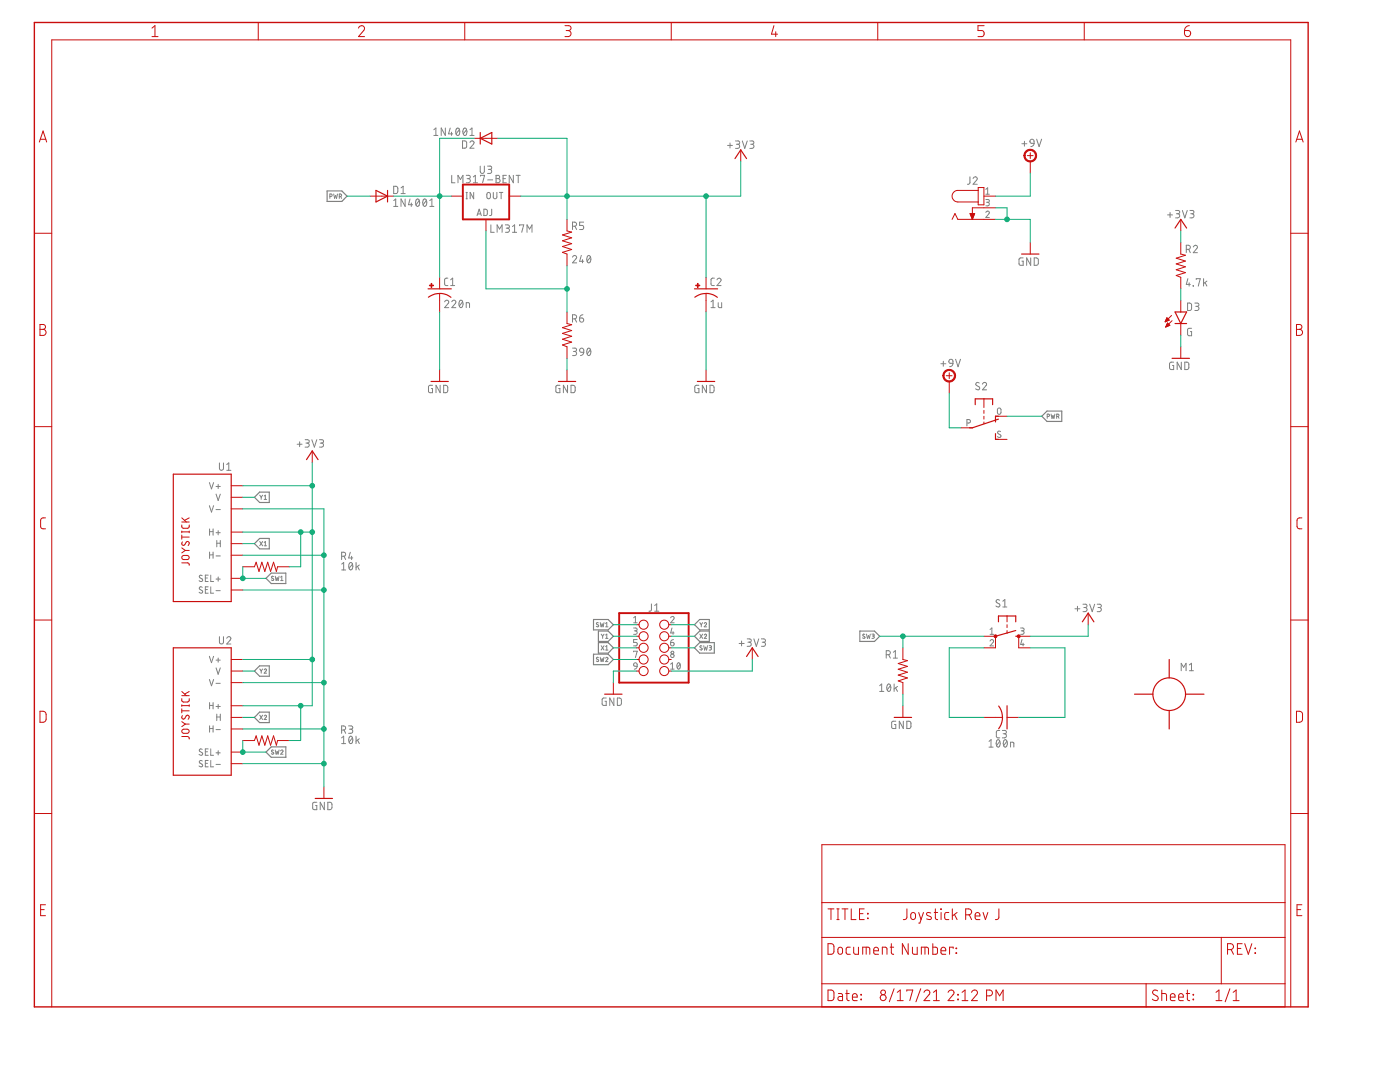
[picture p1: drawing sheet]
<svg xmlns="http://www.w3.org/2000/svg" width="279mm" height="216mm" viewBox="0 0 279 216" stroke-linecap="round" stroke-linejoin="round" font-family="sans-serif">
<g fill="none" stroke="#808080" stroke-width=".2">
<path d="M65.8 39.2h.4l.1-.4-.5-.1v.9M66.6 38.7l.2 .9 .2-.6 .2 .6 .2-.9M67.7 39.2l.5-.1-.1-.3-.4-.1v.9M68 39.2l.2 .4M78.6 37.2h.5l.3 .2v.8l-.3 .4h-.5zM80 38.6h.9M80 37.5l.5-.3v1.4M80.9 39.7v1.5l-.9-1.5v1.5M81.8 39.7l-.3 1.2h.8M83.1 39.8l.2-.1a.86 .86 0 0 1 0 1.5 .97 .97 0 0 1-.2-1.4zM84.5 39.8l.3-.1a.88 .88 0 0 1 0 1.5 .95 .95 0 0 1-.3-1.4zM86.6 25.9l.4-.4v1.5"/>
<path d="M86.6 27h.8M88.9 25.5v1.5l-.8-1.5v1.5M89.9 25.5l-.4 1.2h.8M90.1 26.4v.6M90.1 35v1.5h.7M91.1 25.7l.3-.2a.88 .88 0 0 1 0 1.5 .93 .93 0 0 1-.3-1.3zM91.4 36.5v-1.5l.5 .8 .5-.8v1.5M91.7 25.9l-.7 .8M92.3 28.1h.6l.2 .3v.9l-.2 .2-.6 .1zM92.6 25.7l.2-.2a.86 .86 0 0 1 0 1.5 .91 .91 0 0 1-.2-1.3zM93 39.7h.3M93 38.4h.3"/>
<path d="M93 35h.7l.2 .2-.2 .4h-.5M93.1 25.9l-.6 .8M93.2 38.4v1.3M93.5 35.6a.41 .41 0 0 1 .4 .5 .41 .41 0 0 1-.4 .4h-.5M93.8 28.4a.41 .41 0 0 1 .6-.3 .41 .41 0 0 1 .1 .7l-.7 .8h.8M93.8 27h.8M93.8 25.9l.4-.4v1.5M94.5 36.5h.8M94.5 35.3l.4-.3v1.5M94.5 38.4v1.3l-.7-1.3v1.3M95.8 33.1v1.1a.41 .41 0 0 0 .5 .4 .41 .41 0 0 0 .4-.4v-1.1M95.9 35.2v-.2h.8l-.4 1.5"/>
<path d="M97.3 38.5l.2-.1 .3 .1 .1 .8a.36 .36 0 0 1-.4 .4 .36 .36 0 0 1-.3-.4zM97.3 33.1l.7 .1 .1 .2-.1 .4h-.5M97.3 35.9h1M97.7 33.8a.4 .4 0 0 1 .4 .4 .4 .4 0 0 1-.4 .4h-.4M98.4 38.4v.9a.36 .36 0 0 0 .4 .4 .36 .36 0 0 0 .4-.4v-.9M99 35l.7 .1v.3l-.3 .2a.41 .41 0 0 1 .4 .5 .41 .41 0 0 1-.4 .4h-.4zM99 35.6h.4M99.7 38.4h.7M100 38.4v1.3M100.4 35.6h.5M101 35h-.6v1.5h.6M102.4 35v1.5l-.8-1.5v1.5"/>
<path d="M103 35h.8M103.4 35v1.5M145.2 29h1M145.7 28.5v1M146.8 28.1l.6 .1 .2 .2-.2 .3-.4 .1M147.2 28.8a.41 .41 0 0 1 .4 .4 .41 .41 0 0 1-.4 .4h-.4M148.1 28.1l.5 1.5 .5-1.5M149.6 28.1l.7 .1 .2 .2-.2 .3-.5 .1M150.1 28.8a.41 .41 0 0 1 .4 .4 .41 .41 0 0 1-.4 .4h-.5M193.6 35.3l-.1 1.3-.4 .2M194.2 35.6a.41 .41 0 0 1 .6-.3 .41 .41 0 0 1 .1 .6l-.7 .9h.8M196.7 39.8h.6l.1 .2-.1 .3-.4 .1"/>
<path d="M196.7 37.8l.4-.3v1.3M196.7 38.8h.7M203.9 28.7h1M204.4 28.2v1M205.7 27.9l.3-.1 .2 .1 .2 .7-.8-.1zM206.4 28.6l-.2 .4-.5 .3M206.9 27.8l.5 1.5 .5-1.5M78.6 40l.4-.3v1.5M78.6 41.2h.8M82.1 40.5v.7M83.7 40l-.7 .9M85.1 40l-.7 .9"/>
<path d="M85.8 41.2h.8M85.8 40l.4-.3v1.5M89.4 55.5h-.5l-.2 .3 .1 1 .1 .2h.5M89.9 57h.8M89.9 55.8l.4-.3v1.5M91.8 60l.2-.1a.86 .86 0 0 1 0 1.5 .93 .93 0 0 1-.2-1.4zM95.2 43l.4-1.3 .5 1.3M95.3 42.7h.6M96.6 41.7l.4 .1 .2 .2v.8l-.2 .2h-.4zM98 44.9v1.5h.6M98.1 41.7v1.1l-.4 .2M99.2 46.4v-1.5l.5 .8 .5-.8v1.5"/>
<path d="M100.9 44.9h.6l.2 .2-.2 .4h-.5M101.3 45.5a.41 .41 0 0 1 .4 .4 .41 .41 0 0 1-.4 .5h-.4M102.3 46.4h.8M102.3 45.2l.4-.3v1.5M103.7 45v-.1h.8l-.4 1.5M105.2 46.4v-1.5l.5 .8 .5-.8v1.5M114.3 51.3a.4 .4 0 0 1 .5-.3 .4 .4 0 0 1 .2 .6l-.7 .9h.8M114.3 45.1h.4a.41 .41 0 0 0 .4-.4 .41 .41 0 0 0-.4-.4h-.4v1.5M114.7 45.1l.4 .7M116 51l-.3 1.1h.8M116.2 51.8v.7M116.5 44.3h-.8v.7h.5a.42 .42 0 0 1 .3 .4 .42 .42 0 0 1-.3 .4h-.5"/>
<path d="M117.3 51.1l.2-.1a.88 .88 0 0 1 0 1.5 .93 .93 0 0 1-.2-1.4zM117.8 51.3l-.6 .8M142.6 55.5h-.5l-.2 .3v1l.2 .2h.5M143.1 55.8a.4 .4 0 0 1 .5-.3 .4 .4 0 0 1 .2 .7l-.7 .8h.8M196.7 42.4a.34 .34 0 0 1 .5-.3 .34 .34 0 0 1 .1 .6l-.6 .7h.7M197.1 40.4a.36 .36 0 0 1 .3 .3 .36 .36 0 0 1-.3 .4h-.4M204.2 51.5h-.5l-.3 .2 .1 1.2h.7v-.8h-.3M205.7 51.5v1.4l-.8-1.4v1.4M206.4 51.5h.6l.2 .2v1l-.2 .2h-.6zM233 42.9h1M233.5 42.4v1M234.6 42h.6l.2 .2-.2 .4-.4 .1"/>
<path d="M235 42.7a.41 .41 0 0 1 .4 .4 .41 .41 0 0 1-.4 .4h-.4M236 42l.5 1.5 .4-1.5M236.7 49.8h.5a.41 .41 0 0 0 .4-.4 .41 .41 0 0 0-.4-.5h-.5v1.5M237.1 55.6l-.4 1.1h.9M237.2 49.8l.4 .6M237.3 56.4v.7M237.5 42h.6l.2 .2-.2 .4-.5 .1M237.9 42.7a.41 .41 0 0 1 .4 .4 .41 .41 0 0 1-.4 .4h-.4M238.1 57l.1 .1zM238.1 49.3a.4 .4 0 0 1 .6-.3 .4 .4 0 0 1 .1 .6l-.7 .8h.9M238.7 55.8v-.2h.8l-.4 1.5M240.2 55.6v1.5"/>
<path d="M240.5 56.4l.4 .7M240.9 56.1l-.7 .5M86.3 76.9h-.5l-.3 .2v.9l.2 .3 .6 .1v-.9h-.2M87.8 76.9v1.5l-.8-1.5v1.5M88.5 76.9h.6l.2 .2 .1 .9-.3 .3-.6 .1zM88.7 60.2a.41 .41 0 0 1 .6-.3 .41 .41 0 0 1 .1 .7l-.7 .8h.9M90.2 60.2a.41 .41 0 0 1 .5-.3 .41 .41 0 0 1 .2 .7l-.7 .8h.8M92.3 60.2l-.6 .8M93 61.4v-1l.7 .1v.9M111.7 76.9h-.4l-.3 .2-.1 .9 .2 .3 .6 .1v-.9h-.2M113.3 76.9v1.5l-.9-1.5v1.5M114 76.9h.5l.2 .2 .1 .9-.3 .3-.5 .1z"/>
<path d="M114.3 69.5h.6l.2 .2-.2 .4h-.5M114.3 63.6h.4a.41 .41 0 0 0 .4-.4 .41 .41 0 0 0-.4-.4h-.4v1.5M114.7 70.1a.41 .41 0 0 1 .4 .4 .41 .41 0 0 1-.4 .5h-.4M114.7 63.6l.4 .7M115.7 63.5h.5a.41 .41 0 0 1 .3 .4 .41 .41 0 0 1-.4 .4 .41 .41 0 0 1-.4-.4zM115.8 69.6l.3-.1 .3 .1 .1 .7-.7-.1-.1-.3zM116.3 62.8l-.4 .1-.2 .6M116.5 70.3l-.1 .4-.6 .3M117.3 69.6l.2-.1a.88 .88 0 0 1 0 1.5 .93 .93 0 0 1-.2-1.4zM117.8 69.8l-.6 .8M139.5 76.9h-.5l-.3 .2v.9l.2 .3 .6 .1v-.9h-.3M141 76.9v1.5l-.8-1.5v1.5"/>
<path d="M141.7 76.9h.6l.2 .2v.9l-.2 .3-.6 .1zM141.9 61.4h.8M141.9 60.2l.4-.3v1.5M143.3 60.4l.1 .8 .2 .2h.4v-1M187.8 72.6h1M188.3 72.1v1M189.5 71.8l.3-.1 .3 .1 .1 .7-.7-.1-.1-.3zM190.2 72.5l-.3 .5-.4 .2M190.7 71.7l.5 1.5 .5-1.5M195.4 76.4a.37 .37 0 0 0-.5-.1 .37 .37 0 0 0-.1 .6l.6 .3a.37 .37 0 0 1 0 .5 .37 .37 0 0 1-.6 0l-.1-.1M196.1 76.6a.41 .41 0 0 1 .5-.3 .41 .41 0 0 1 .2 .7l-.7 .8h.8M234.2 72.3h-.6l-.2 .2v.9l.2 .3h.6v-.8h-.2"/>
<path d="M235.8 72.3v1.4l-.9-1.4v1.4M236.5 72.3h.5l.2 .2v1l-.2 .2h-.5zM237 60.5h.6l.2 .2v1l-.2 .2-.6 .1zM237.8 65.5h-.6l-.2 .2v1l.2 .3h.6v-.8h-.2M238.5 60.5h.6l.2 .2-.2 .4h-.5M238.9 61.1a.41 .41 0 0 1 .4 .4 .41 .41 0 0 1-.4 .5h-.4M41.8 96.3l.4 1.3 .4-1.3M43.1 97.1h.9M43.1 98.6l.4 1.3 .5-1.3M43.5 96.6v.9M43.8 92.4v1a.4 .4 0 0 0 .4 .5 .4 .4 0 0 0 .4-.5v-1M45.3 92.7l.4-.3v1.5"/>
<path d="M45.3 93.9h.8M51.8 98.8l.3 .4M52.1 99.2v.5M52.4 98.8l-.3 .4M52.7 99l.3-.2v.9M52.7 99.7h.5M59.3 88.6h1M59.8 88.2v.9M60.9 87.7l.6 .1 .2 .2-.2 .4h-.4M61.3 88.4a.4 .4 0 0 1 .4 .4 .4 .4 0 0 1-.4 .4h-.4M62.2 87.7l.5 1.5 .5-1.5M63.8 87.7l.6 .1 .2 .2-.2 .4h-.5"/>
<path d="M64.2 88.4a.4 .4 0 0 1 .4 .4 .4 .4 0 0 1-.4 .4h-.4M193 84.4h.3a.35 .35 0 0 0 .4-.3 .35 .35 0 0 0-.4-.4h-.3v1.3M199.2 81.5l.2-.1 .3 .1 .1 .8a.36 .36 0 0 1-.4 .4 .36 .36 0 0 1-.3-.4zM199.7 86.1l-.4-.1-.2 .3 .5 .5a.32 .32 0 0 1 .1 .4 .32 .32 0 0 1-.5 0l-.1-.1M209 83.1h.4v-.4l-.4-.1v.9M209.8 82.6l.2 .9 .1-.6 .2 .6 .2-.9M210.9 83.1h.3l.1-.4-.4-.1v.9M211.2 83.1l.1 .4M40.4 114.9l-.5-.1-.1 .3 .5 .4a.35 .35 0 0 1 0 .6 .35 .35 0 0 1-.6-.2M40.4 117.2l-.5-.1-.1 .3 .5 .4a.32 .32 0 0 1 0 .5 .32 .32 0 0 1-.4 0l-.2-.1M41 115.3h.4M41 117.6h.4"/>
<path d="M41.6 114.8h-.6v1.2h.6M41.6 117.1h-.6v1.3h.6M41.8 100.9l.4 1.3 .4-1.3M41.8 105.5v1.3M41.8 110.2v1.2M41.8 106.1h.7M41.8 110.7h.7M42.1 114.8v1.2h.5M42.1 117.1v1.3h.5M42.5 105.5v1.3M42.5 110.2v1.2M43.1 101.7h.9"/>
<path d="M43.1 106.3h.9M43.1 110.9h.9M43.1 115.5h.9M43.1 117.9h.9M43.3 107.8v1.3M43.3 108.4h.7M43.5 105.9v.8M43.5 115.1v.9M44 107.8v1.3M51.8 108.1l.6 .8M52.4 108.1l-.6 .8M52.7 108.2l.3-.1v.8"/>
<path d="M52.7 108.9h.5M54.6 115.1l-.3-.1-.1 .2 .4 .3v.2l-.2 .1-.3-.1M54.9 115l.2 .8 .2-.5 .2 .5 .2-.8M56 115.2l.2-.2v.8M56 115.8h.5M68.2 111h.4a.4 .4 0 0 0 .4-.4 .4 .4 0 0 0-.4-.4h-.4v1.5M68.2 112.6l.4-.4v1.5M68.2 113.7h.8M68.7 111l.3 .7M69.8 112.3l.2-.1a.86 .86 0 0 1 0 1.5 .93 .93 0 0 1-.2-1.4zM69.9 110.2l-.3 1.1h.8M70.2 111v.7"/>
<path d="M70.3 112.6l-.6 .8M71.1 112.2v1.5M71.4 113l.3 .7M71.7 112.7l-.6 .5M199.5 119.8a.38 .38 0 0 0-.5-.1 .38 .38 0 0 0-.1 .5l.5 .3a.4 .4 0 0 1-.1 .6 .4 .4 0 0 1-.5-.2M200.1 120l.4-.4v1.5M41.8 131l.4 1.2 .4-1.2M41.8 135.6l.4 1.2 .4-1.2M43.1 131.7h.9M43.1 133.3l.4 1.2 .5-1.2M43.1 136.4h.9M43.5 131.3v.8"/>
<path d="M43.8 127v1.1a.4 .4 0 0 0 .4 .4 .4 .4 0 0 0 .4-.4v-1.1M45.3 127.4a.41 .41 0 0 1 .5-.3 .41 .41 0 0 1 .2 .6l-.7 .8h.8M51.8 133.5l.3 .4M52.1 133.9v.4M52.4 133.5l-.3 .4M52.7 133.7a.23 .23 0 0 1 .4-.2 .23 .23 0 0 1 0 .4l-.4 .4h.5M119.4 124.3l-.3-.1-.1 .2 .4 .4v.2h-.4M119.4 131.2l-.2-.1-.2 .2 .4 .4v.2l-.1 .1-.3-.1M119.8 124.2l.2 .9 .2-.6 .2 .6 .1-.9M119.8 131.1l.2 .9 .2-.6 .2 .6 .1-.9M120 128.8l.5 .9M120 126.5l.3 .4"/>
<path d="M120.3 126.9v.5M120.5 128.8l-.5 .9M120.5 126.5l-.2 .4M120.9 131.3a.23 .23 0 0 1 .3-.1 .23 .23 0 0 1 .1 .3l-.4 .5h.4M120.9 129l.2-.2v.9M120.9 124.4l.2-.2v.9M120.9 126.7l.2-.2v.9M120.9 129.7h.4M120.9 127.4h.4M120.9 125.1h.4M121 139.3h-.6l-.2 .2v.9l.2 .3 .6 .1v-.9h-.3M122.5 139.3v1.5l-.8-1.5v1.5"/>
<path d="M123.2 139.3h.6l.2 .2v1l-.2 .2-.6 .1zM126.4 125.3h.5l.2 .2-.1 .4h-.4M126.4 123.3l.4-.3v1.3M126.4 124.3h.8M126.4 130.1v-.2h.8l-.4 1.3M126.6 132.4l.2-.2 .3 .2 .1 .5h-.7zM126.8 125.9a.35 .35 0 0 1 .4 .3 .35 .35 0 0 1-.4 .4h-.4M127.2 127.6h-.8v.6h.5a.35 .35 0 0 1 .3 .3 .35 .35 0 0 1-.3 .4h-.5M127.2 132.9l-.3 .5-.3 .1M130 120.5v1.3l-.5 .2M130.7 122h.8M130.7 120.8l.4-.3v1.5"/>
<path d="M133.8 123.3a.35 .35 0 0 1 .5-.3 .35 .35 0 0 1 .1 .6l-.6 .7h.7M133.8 128.2h.5a.35 .35 0 0 1 .2 .4 .35 .35 0 0 1-.3 .3 .35 .35 0 0 1-.4-.4zM133.8 132.5l.4-.3v1.3M133.8 133.5h.7M134.1 125.3l-.3 1h.7M134.3 126v.6M134.4 127.6l-.3 .1-.3 .5M135.3 132.3a.65 .65 0 0 1 .5 .6 .65 .65 0 0 1-.5 .6l-.2-.6zM135.7 132.5l-.6 .7M139.7 126.5l.5 .9M139.7 124.2l.3 .4M140 124.6v.5"/>
<path d="M140.1 128.9h-.3l-.1 .1 .4 .4v.2l-.1 .1-.3-.1M140.2 126.5l-.5 .9M140.2 124.2l-.2 .4M140.4 128.8l.2 .9 .2-.6 .2 .6 .2-.9M140.5 126.7a.23 .23 0 0 1 .4-.2 .23 .23 0 0 1 0 .4l-.4 .5h.5M140.5 124.4a.23 .23 0 0 1 .4-.2 .23 .23 0 0 1 0 .4l-.4 .5h.5M141.5 128.8l.4 .1 .1 .1-.1 .2h-.3M141.8 129.2l.2 .1v.3l-.5 .1M147.5 128.4h1M148 127.9v1M149.1 127.5h.7l.1 .2-.1 .4h-.5M149.5 128.1a.41 .41 0 0 1 .4 .5 .41 .41 0 0 1-.4 .4h-.4"/>
<path d="M150.5 127.5l.4 1.5 .5-1.5M152 127.5h.6l.2 .2-.2 .4h-.5M152.4 128.1a.41 .41 0 0 1 .4 .5 .41 .41 0 0 1-.4 .4h-.4M172.6 126.6h-.3l-.1 .1 .4 .4v.2h-.5M172.9 126.5l.2 .9 .2-.6 .2 .6 .2-.9M174 126.5l.4 .1 .1 .1-.1 .2h-.3M174.2 126.9l.3 .1v.3l-.5 .1M175.6 136.8l.4-.3v1.5M175.6 138h.8M176.9 130.6h.4a.4 .4 0 0 0 .4-.4 .4 .4 0 0 0-.4-.4h-.4v1.5M177.2 136.6l.2-.1a.86 .86 0 0 1 0 1.5 .91 .91 0 0 1-.2-1.4zM177.4 130.6l.3 .7"/>
<path d="M177.7 136.8l-.6 .8M178.3 130.2l.4-.4v1.5M178.3 131.3h.8M178.4 136.5v1.5M178.7 137.3l.4 .7M179.1 137l-.7 .5M197.6 127.9a.34 .34 0 0 1 .5-.3 .34 .34 0 0 1 .1 .6l-.6 .7h.7M197.6 126.6h.7M197.6 125.6l.4-.3v1.3M200.1 121.1h.8M203.7 125.3h.4l.3 .2-.2 .4h-.4M204 127.6l-.3 1h.7"/>
<path d="M204 125.9a.35 .35 0 0 1 .4 .3 .35 .35 0 0 1-.4 .4h-.3M204.2 128.3v.6M214.5 121.5h1M215 121v1M216.1 120.6h.7l.1 .2-.1 .4h-.5M216.5 121.2a.41 .41 0 0 1 .5 .4 .41 .41 0 0 1-.5 .4h-.4M217.5 120.6l.5 1.4 .5-1.4M219 120.6h.6l.2 .2-.2 .4h-.5M219.4 121.2a.41 .41 0 0 1 .4 .4 .41 .41 0 0 1-.4 .4h-.4M235.7 133.8v-1.4l.5 .8 .5-.8v1.4M237.4 132.7l.4-.3v1.4M237.4 133.8h.8"/>
<path d="M40.4 149.5h-.5l-.1 .2 .5 .5a.32 .32 0 0 1 0 .5 .32 .32 0 0 1-.4-.1l-.2-.1M40.4 151.8h-.5l-.1 .2 .5 .5a.32 .32 0 0 1 0 .5 .32 .32 0 0 1-.4-.1l-.2-.1M41 150h.4M41 152.3h.4M41.6 149.4h-.6v1.3h.6M41.6 151.7h-.6v1.3h.6M41.8 140.8h.7M41.8 145.4h.7M41.8 140.2v1.3M41.8 144.8v1.3M42.1 149.4v1.3h.5M42.1 151.7v1.3h.5"/>
<path d="M42.5 140.2v1.3M42.5 144.8v1.3M43.1 141h.9M43.1 145.6h.9M43.1 150.2h.9M43.1 152.5h.9M43.3 142.5v1.3M43.3 143.1h.7M43.5 140.5v.9M43.5 149.8v.8M44 142.5v1.3M51.8 142.7l.6 .9"/>
<path d="M52.4 142.7l-.6 .9M52.7 142.9a.23 .23 0 0 1 .4-.2 .23 .23 0 0 1 0 .4l-.4 .5h.5M54.6 149.7h-.3l-.1 .1 .4 .4v.2h-.5M54.9 149.6l.2 .9 .2-.6 .2 .6 .2-.9M56 149.8l.2-.1 .3 .1v.1l-.5 .6h.5M68.2 145.7h.4a.41 .41 0 0 0 .4-.4 .41 .41 0 0 0-.4-.5h-.4v1.5M68.2 147.2l.4-.3v1.5M68.2 148.4h.8M68.7 145.7l.3 .6M69.6 144.8h.5l.3 .3-.2 .4h-.5M69.8 147l.2-.1a.86 .86 0 0 1 0 1.5 .91 .91 0 0 1-.2-1.4zM70 145.5a.41 .41 0 0 1 .4 .4 .41 .41 0 0 1-.4 .4h-.4"/>
<path d="M70.3 147.2l-.6 .9M71.1 146.9v1.5M71.4 147.7l.3 .7M71.7 147.4l-.6 .5M178.8 143.9h-.7l-.1 .2-.1 1 .2 .3h.7v-.8h-.3M180.3 143.9v1.5l-.8-1.5v1.5M181 143.9h.5l.3 .3v.9l-.3 .3h-.5zM197.4 147.9l.4-.3v1.5M197.4 149.1h.8M199 147.7l.2-.1a.86 .86 0 0 1 0 1.5 .95 .95 0 0 1-.2-1.4zM199.5 145.8h-.4l-.3 .3 .1 .9 .2 .2h.4M199.5 147.9l-.6 .9"/>
<path d="M200 145.8h.7l.2 .2-.2 .4h-.5M200.4 147.7l.2-.1a.88 .88 0 0 1 0 1.5 .93 .93 0 0 1-.2-1.4zM200.4 146.4a.41 .41 0 0 1 .5 .4 .41 .41 0 0 1-.5 .4h-.4M201 147.9l-.7 .9M201.7 149.1v-1l.6 .1v.9M63.2 160.1h-.6l-.2 .2v.9l.2 .3 .6 .1v-.9h-.2M64.7 160.1v1.5l-.8-1.5v1.5M65.4 160.1h.6l.2 .2 .1 .8-.3 .4-.6 .1z"/>
<circle cx="134.2" cy="130.9" r=".35"/>
<circle cx="134.2" cy="130.2" r=".28"/>
</g>
<g fill="none" stroke="#808080" stroke-width=".23">
<path d="M65.3 38.1h2.9l1.1 1-1.1 1.1h-2.9zM50.8 99.2l1-1h1.9v2.1h-1.9zM207.9 83.1l1.1-1.1h2.9v2.1h-2.9zM50.8 108.5l1-1.1h1.9v2.1h-1.9zM53.1 115.4l1-1h2.9v2h-2.9zM50.8 133.9l1-1h1.9v2h-1.9zM118.4 123.6h3l1 1.1-1 1h-3zM118.4 130.5h3l1 1.1-1 1h-3zM119.4 128.2h2l1 1.1-1 1h-2zM119.4 125.9h2l1 1.1-1 1h-2zM138.6 129.3l1-1.1h3v2.1h-3zM138.6 127l1-1.1h2v2.1h-2z"/>
<path d="M138.6 124.7l1-1.1h2v2.1h-2zM171.6 125.9h2.9l1.1 1.1-1.1 1h-2.9zM51.8 142.1h1.9v2.1h-1.9l-1-1zM53.1 150.1l1-1.1h2.9v2.1h-2.9z"/>
</g>
<g fill="none" stroke="#c90d0c" stroke-width=".2">
<path d="M30.3 5.6l.6-.5v2.2M30.3 7.3h1.2M51.5 4.5v3.5M71.5 5.6a.6 .6 0 0 1 .9-.5 .6 .6 0 0 1 .2 1l-1.1 1.2h1.2M92.8 4.5v3.5M112.8 5.1h.7a.49 .49 0 0 1 .5 .5 .49 .49 0 0 1-.5 .5h-.5M113.4 6.1a.6 .6 0 0 1 .6 .6 .6 .6 0 0 1-.6 .6h-.6M134 4.5v3.5M154.5 5.1l-.5 1.7h1.2M154.8 6.3v1M175.2 4.5v3.5M196.4 5.1h-1.2v1h.7a.61 .61 0 0 1 .5 .6 .61 .61 0 0 1-.5 .6h-.7"/>
<path d="M216.4 4.5v3.5M236.4 6.1h.7a.61 .61 0 0 1 .5 .7 .61 .61 0 0 1-.6 .5 .61 .61 0 0 1-.6-.6zM237.4 5.1l-.7 .3-.3 .7M7.9 28.3l.7-2.2 .7 2.2M8 27.8h1.1M73.9 39.1h4.6M90.1 39.1h2.3M94.7 27.6h4.6M101.6 39.1h2.3M147.8 29.9v2.3M195.2 38h-4a1.15 1.15 0 0 0-1.2 1.1 1.15 1.15 0 0 0 1.2 1.2h4M195.2 37.4h1.2v3.5h-1.2z"/>
<path d="M196.4 39.1h2.3M205 31.1h1.2M205.6 30.5v1.1M205.6 32.2v2.3M258.6 28.3l.7-2.2 .8 2.2M258.8 27.8h1.1M6.9 46.5h3.4M87.7 55.3v2.3M87.7 58.6v3.7M97 43.8v2.3M113.2 43.8v2.3l.9 .2-1.9 .6 1.9 .6-1.9 .5 1.9 .6-1.9 .6 1.9 .6-1.9 .6 1 .3v2.3M140.9 55.3v2.3"/>
<path d="M140.9 58.6v3.7M190 43.8l.6-1.2 .6 1.2h7.5M193.6 42.6h.9l-.4 1.2zM193.6 42.7h.9M193.7 42.8h.7M193.7 42.9h.7M193.8 43h.6M193.8 43.1h.5M193.8 43.2h.5M193.9 43.3h.3M193.9 43.4h.3M194 43.5h.1"/>
<path d="M194 43.6h.1M194.1 43.8h.1M198.7 41.5h-4.6v2.3M205.6 48.4v2.3M235.6 43.8v2.3M235.6 48.4v2.3l1 .2-1.9 .6 1.9 .6-1.9 .6 1.9 .5-1.9 .6 1.9 .6-1.9 .6 .9 .3v2.3M235.6 59.9v2.4M257.6 46.5h3.5M8 64.7h.6a.49 .49 0 0 1 .5 .5 .49 .49 0 0 1-.5 .5 .6 .6 0 0 1 .6 .6 .6 .6 0 0 1-.6 .6h-.6zM8 65.7h.6M87.7 73.8v2.3M113.2 62.3v2.3l.9 .2-1.9 .6 1.9 .6-1.9 .5 1.9 .6-1.9 .6 1.9 .6-1.9 .5 1 .4v2.3"/>
<path d="M113.2 73.8v2.3M140.9 73.8v2.3M188.8 75h1.2M189.4 74.4v1.1M189.4 76.1v2.3M196.4 79.6v1.7M232.6 64.2h.1M232.6 64.1h.3M232.6 64h.5M232.7 65.2h.1M232.7 63.9h.6M232.7 65.1h.2"/>
<path d="M232.7 63.8h.5M232.7 65h.5M232.8 63.6h.3M232.8 64.9h.6M232.8 63.5h.2M232.8 64.8h.6M232.9 63.4l-.4 .8M232.9 63.4l.4 .5-.8 .3M232.9 63.4h.1M232.9 64.7h.4M232.9 64.6h.3M233 64.5h.1"/>
<path d="M233.5 64.9l-.5-.4-.4 .8M233.5 64.9l-.9 .4M233.8 62.9l-1.3 1.3M233.9 64l-1.3 1.3M235.6 64.6v2.3M235.6 69.2v2.3M258.7 64.7h.6a.49 .49 0 0 1 .5 .5 .49 .49 0 0 1-.5 .5 .6 .6 0 0 1 .6 .6 .6 .6 0 0 1-.6 .6h-.6zM258.7 65.7h.6M6.9 85.1h3.4M46.1 96.9h2.4M46.1 99.2h2.4M62.3 90v2.3"/>
<path d="M191.7 85.4h2.4M196.4 81.9v.6M196.4 83.1v.5M196.4 84.2v.4M198.7 87.7h2.3M198.7 83.1h2.3M257.6 85.1h3.5M9.1 103.3l-.7 .1-.3 .4 .1 1.5 .2 .2h.7M36.3 112.3h1.2l.2 .2 .1 .3M36.3 104.8v.4l.3 .2h.9l.2-.2 .1-.4M36.3 109.3l.7 .5M36.3 107.2h1.5"/>
<path d="M36.3 106v.3M36.3 106.8v.8M36.3 106.1h1.5M36.3 104.2h1.5M36.3 103.3l.9 .9M36.4 111l.9-.2a.41 .41 0 0 1 .5 .4 .41 .41 0 0 1-.5 .5l-.9-.2-.1-.2zM36.4 108.1l-.1 .5 .3 .2h.2l.3-.6a.36 .36 0 0 1 .6 0 .36 .36 0 0 1 0 .5l-.2 .2M37 109.8l-.7 .5M37 109.8h.8M37.8 106v.3M37.8 103.3l-.9 .5M46.1 101.5h2.4"/>
<path d="M46.1 106.2h2.4M46.1 108.5h2.4M46.1 110.8h2.4M46.1 115.4h2.4M46.1 117.7h2.4M48.5 113.1h2.3l.3-.9 .6 1.8 .6-1.8 .6 1.8 .5-1.8 .6 1.8 .6-1.8 .6 1.8 .2-.9h2.3M259.8 103.3l-.6 .1-.4 .4 .2 1.5 .2 .2h.6M6.9 123.7h3.4M36.3 139.4v.5l.3 .2 .9-.1 .2-.1 .1-.5M36.3 138.8h1.5M36.3 138l.9 .8M37.8 138l-.9 .5"/>
<path d="M46.1 131.6h2.4M46.1 133.9h2.4M46.1 136.2h2.4M122.4 136.2v2.3M127 124.7h.6M127 127h.6M127 129.3h.6M127 131.6h.6M127 133.9h.6M133.5 124.7h.5M133.5 127h.5M133.5 129.3h.5"/>
<path d="M133.5 131.6h.5M133.5 133.9h.5M150.1 129.3v2.3M180.2 129.3v2.3l.9 .2-1.8 .6 1.8 .6-1.8 .5 1.8 .6-1.8 .6 1.8 .6-1.8 .6 .9 .3v2.3M196.4 127h2.3v2.3h-2.3M201 122.9v1.2M201 124.7v.5M201 125.8v.6M205.6 127h-2.3v2.3h2.3M217.2 122.3v2.4M257.6 123.7h3.5M8 141.9l.8 .1 .4 .3v1.2l-.1 .4-.3 .2h-.8z"/>
<path d="M36.3 147h1.2l.2 .2 .1 .3M36.3 140.6v.3M36.3 141.4v.8M36.3 144l.7 .5M36.3 141.8h1.5M36.3 140.8h1.5M36.4 145.6l.9-.1a.41 .41 0 0 1 .5 .4 .41 .41 0 0 1-.5 .4h-.8l-.2-.2zM36.4 142.8a.37 .37 0 0 0-.1 .5 .37 .37 0 0 0 .6 0l.2-.4a.37 .37 0 0 1 .6-.1 .37 .37 0 0 1 0 .6l-.2 .1M37 144.5l-.7 .5M37 144.5h.8M37.8 140.6v.3M46.1 143.2h2.4"/>
<path d="M46.1 140.8h2.4M46.1 145.5h2.4M46.1 150.1h2.4M46.1 152.4h2.4M48.5 147.8h2.3l.3-1 .6 1.9 .6-1.9 .6 1.9 .5-1.9 .6 1.9 .6-1.9 .6 1.9 .2-.9h2.3M64.6 157v2.3M180.2 140.8v2.4M196.4 143.2h3.7M201 143.2h2.3M258.7 141.9a1.11 1.11 0 0 1 1.1 .3l.1 .3-.1 1.4a1.11 1.11 0 0 1-1.1 .2zM6.9 162.3h3.4M164 168.6h92.5v32.3h-92.5z"/>
<path d="M257.6 162.3h3.5M8.1 181.5h.7M9.1 180.5h-1v2.2h1M164 187h92.5M164 196.3h92.5M164 180.1h92.5M165.2 197.5l.8 .1 .4 .4v1.3l-.4 .3-.8 .1zM165.2 188.3h.8l.4 .4v1.3l-.4 .4h-.8zM165.2 181.4h1.2M165.8 181.4v2.1M167 181.4h.5M167 183.5h.5"/>
<path d="M167.2 181.4v2.1M167.3 198.2l.6 .1 .2 .2v1.2h-.5a.41 .41 0 0 1-.4-.4 .41 .41 0 0 1 .4-.5h.5M167.3 189.1l.4-.1a.81 .81 0 0 1 .2 1.4h-.4l-.2-.3zM168 181.4h1.2M168.6 181.4v2.1M168.8 198.2h.7M169 197.5v2l.5 .2M169.7 189h-.6l-.2 .4v.8l.2 .2h.6M169.9 181.4v2.1h.9M170.1 199h1a.5 .5 0 0 0-.4-.7 .5 .5 0 0 0-.6 .4l.1 .9 .9 .1M170.4 189v1.1l.3 .3h.6v-1.4M171.5 182.3h.7"/>
<path d="M171.8 198.4l.1 .1zM171.8 199.4l.1 .1zM172.2 190.4v-1.4l1.3 .1 .1 1.3M172.5 181.4h-1v2.1h1M172.9 189v1.4M173.1 182.2l.1 .2zM173.1 183.2l.1 .1zM174.4 189.7h.9a.5 .5 0 0 0-.3-.7 .5 .5 0 0 0-.6 .5l.1 .8 .8 .1M176.1 190.4v-1.4h.6l.3 .2v1.2M177.7 189h.7M177.9 188.3v1.9l.5 .2M178.4 197.3l-.9 2.6"/>
<path d="M179.1 199.7h1.2M179.1 198l.6-.5v2.2M181 197.8v-.3h1.2l-.6 2.2M181 181.4v1.8l-.3 .3h-.4M181.3 188.3v2.1l-1.2-2.1v2.1M181.9 182.2l.3-.1 .4 .1 .1 .8a.48 .48 0 0 1-.5 .5 .48 .48 0 0 1-.4-.5zM182.1 189v1.2l.4 .2h.5v-1.4M183.3 182.1l.5 1.4M183.7 197.3l-.9 2.6M183.9 190.4v-1.4l1.3 .1 .1 1.3M184.3 182.1l-.7 2.1h-.3M184.4 198a.58 .58 0 0 1 .8-.4 .58 .58 0 0 1 .2 .9l-1 1.2h1.2"/>
<path d="M184.6 189v1.4M185.8 182.2l-.7-.1-.2 .4 .9 .5v.4a.72 .72 0 0 1-.9 0M186.2 188.3v2.1h.7l.2-.3v-.9l-.4-.2h-.5M186.3 199.7h1.2M186.3 198l.6-.5v2.2M186.4 182.1h.7M186.7 181.4v1.9l.4 .2M187.7 181.4l.2 .1zM187.8 189.7h.9a.5 .5 0 0 0-.3-.7 .5 .5 0 0 0-.6 .5l.1 .8 .8 .1M187.8 182.1v1.4M189.2 198a.58 .58 0 0 1 .8-.4 .58 .58 0 0 1 .2 .9l-1 1.2h1.2M189.4 182.1h-.6l-.3 .3 .1 1 .8 .1"/>
<path d="M190.1 181.4v2.1M190.2 189.3v-.3h-.7v1.4M190.5 182.5l.5 1M190.8 190.1l.1 .1zM190.8 189.2l.1 .1zM191 182.1l-.9 .7M191.1 199.4l.2 .1zM191.1 198.4l.2 .1zM192 199.7h1.2M192 198l.6-.5v2.2M192.7 182.5h.6a.59 .59 0 0 0 .6-.6 .59 .59 0 0 0-.6-.5h-.6v2.1M193.4 182.5l.5 1"/>
<path d="M193.9 198a.59 .59 0 0 1 .8-.5 .59 .59 0 0 1 .2 1l-1 1.2h1.2M194.6 182.8h1a.5 .5 0 0 0-.4-.7 .5 .5 0 0 0-.6 .4l.1 .9 .9 .1M196.2 182.1l.5 1.4 .4-1.4M196.9 198.7h.6a.58 .58 0 0 0 .6-.6 .58 .58 0 0 0-.6-.6h-.6v2.2M198.8 199.7v-2.2l.7 1.2 .7-1.2v2.2M199.3 181.4v1.8l-.2 .3h-.5M228.7 196.3v4.6M231 197.7a.53 .53 0 0 0-.8-.1 .53 .53 0 0 0 .1 .8l.6 .4a.54 .54 0 0 1 .1 .8 .54 .54 0 0 1-.8-.1l-.2-.1M231.9 198.2l.8 .2 .1 1.3M231.9 197.5v2.2M233.6 199h.9a.49 .49 0 0 0-.3-.7 .49 .49 0 0 0-.6 .4l.1 .9 .8 .1M235.2 199h1a.49 .49 0 0 0-.4-.7 .49 .49 0 0 0-.6 .4l.1 .9 .9 .1"/>
<path d="M236.7 198.2h.7M237 197.5v2l.4 .2M238.1 199.4l.1 .1zM238.1 198.4l.1 .1zM242.7 199.7h1.2M242.7 198l.6-.5v2.2M243.7 187v9.3M245 189.5h.6a.59 .59 0 0 0 .6-.6 .59 .59 0 0 0-.6-.6h-.6v2.1M245.4 197.3l-.9 2.6M245.7 189.5l.5 .9M246.1 199.7h1.2M246.1 198l.6-.5v2.2"/>
<path d="M247 189.3h.6M247.9 188.3h-.9v2.1h.9M248.4 188.3l.7 2.1 .7-2.1M250.5 189.2l.1 .1zM250.5 190.1l.1 .1zM258.8 181.5h.8M259.8 180.5h-1v2.2h1M10.3 200.9v-192.9h247.3v192.9"/>
<circle cx="128.4" cy="129.3" r=".91"/>
<circle cx="128.4" cy="131.6" r=".91"/>
<circle cx="128.4" cy="124.7" r=".91"/>
<circle cx="128.4" cy="127" r=".91"/>
<circle cx="128.4" cy="133.9" r=".91"/>
<circle cx="132.6" cy="131.6" r=".91"/>
<circle cx="132.6" cy="124.7" r=".91"/>
<circle cx="132.6" cy="129.3" r=".91"/>
<circle cx="132.6" cy="133.9" r=".91"/>
<circle cx="132.6" cy="127" r=".91"/>
<circle cx="176.2" cy="198" r=".48"/>
<circle cx="176.3" cy="199.1" r=".59"/>
</g>
<g fill="none" stroke="#c90d0c" stroke-width=".23">
<path d="M75 38l2.3 1.1-2.3 1.2zM77.3 38v2.3M95.8 27.6l2.3-1.2v2.3zM95.8 26.4v2.3M146.7 31.6l1.1-1.7 1.2 1.7M85.4 57.6h4.7M87.7 58.5l1.5 .3 .8 .5M87.7 58.6l-.9 .1-1.3 .6M138.6 57.6h4.6M140.9 58.5l1.4 .3 .9 .5M140.9 58.6l-.9 .1-1.3 .6M203.9 50.7h3.4"/>
<path d="M234.5 45.5l1.1-1.7 1.2 1.7M86 76.1h3.5M111.4 76.1h3.5M139.2 76.1h3.4M233.9 71.5h3.5M234.5 62.3h2.3l-1.2 2.3zM234.5 64.6h2.3M34.6 94.6h11.5v25.4h-11.5zM61.2 91.7l1.1-1.7 1.2 1.7M194.6 80.8v-1.2h3.5v1.2M198.7 86.5v1.2h.6M199.3 83.6l-5.2 1.8h-.6"/>
<path d="M199.3 83.1h-.6v1.1M34.6 129.3h11.5v25.4h-11.5zM120.7 138.5h3.4M149 131l1.1-1.7 1.2 1.7M199.3 124.1v-1.2h3.4v1.2M202.7 127h.6M202.7 125.8l-4 1.2M216 124.1l1.2-1.8 1.1 1.8M226.4 138.5h3.7M233.3 131.6v3.7M236.6 138.5h3.7M62.9 159.3h3.5"/>
<path d="M178.5 143.2h3.4M199.3 140.9a3.7 3.7 0 0 1 0 4.5M201 140.8v4.7M233.3 141.8v3.7"/>
<circle cx="233.3" cy="138.5" r="3.3"/>
</g>
<path d="M92.4 36.8h9.2v7h-9.2zM123.6 122.3h13.8v13.9h-13.8z" fill="none" stroke="#c90d0c" stroke-width=".38"/>
<g fill="#c90d0c" stroke="#c90d0c" stroke-width=".2">
<path d="M188.5 74.1a1.27 1.27 0 0 1 2 .2 1.27 1.27 0 0 1-.7 1.9 1.27 1.27 0 0 1-1.6-1.2h.2a1.04 1.04 0 0 1 1.4-1 1.04 1.04 0 0 1 .3 1.7 1.04 1.04 0 0 1-1.7-.5v-.2h-.2z" fill-rule="evenodd"/>
<path d="M204.7 30.2a1.27 1.27 0 0 1 2 .2 1.27 1.27 0 0 1-.7 1.9 1.27 1.27 0 0 1-1.7-1.2h.3a1.04 1.04 0 0 1 1.5-.9 1.04 1.04 0 0 1 .1 1.7 1.04 1.04 0 0 1-1.6-.6v-.2h-.3z" fill-rule="evenodd"/>
<circle cx="198.7" cy="127" r=".3"/>
<circle cx="203.3" cy="127" r=".3"/>
</g>
<path d="M6.9 4.5h254.2v196.4h-254.2z" fill="none" stroke="#c90d0c" stroke-width=".28"/>
<g fill="#c90d0c" stroke="#c90d0c" stroke-width=".2">
<path d="M85.7 56.9h.8v.1h-.8z"/>
<path d="M86 56.6h.2v.8h-.2z"/>
<path d="M138.9 56.9h.8v.1h-.8z"/>
<path d="M139.2 56.6h.1v.8h-.1z"/>
</g>
<g fill="none" stroke="#0dab76" stroke-width=".2">
<path d="M69.3 39.1h4.6M78.5 39.1h11.6M94.7 27.6h-7v27.7M99.3 27.6h13.9v16.2M140.9 39.1v16.2M147.8 32.2v6.9h-43.9M205.6 34.5v4.6h-6.9M97 46.1v11.5h16.2M113.2 53v9.3M198.7 41.5h2.3v2.3M198.7 43.8h6.9v4.6M235.6 46.1v2.3"/>
<path d="M235.6 57.6v2.3M87.7 62.3v11.5M113.2 71.5v2.3M140.9 62.3v11.5M189.4 78.4v7h2.3M235.6 66.9v2.3M48.5 99.2h2.3M48.5 96.9h13.8M62.3 92.3v48.5h-13.8M201 83.1h6.9M48.5 108.5h2.3M48.5 113.1v2.3h4.6"/>
<path d="M48.5 106.2h13.8M48.5 101.5h16.1v55.5M48.5 110.8h16.1M48.5 117.7h16.1M60 106.2v6.9h-2.3M48.5 131.6h13.8M48.5 133.9h2.3M48.5 136.2h16.1M122.4 129.3h4.6M122.4 127h4.6M122.4 124.7h4.6M122.4 131.6h4.6"/>
<path d="M127 133.9h-4.6v2.3M134 129.3h4.6M134 127h4.6M134 124.7h4.6M150.1 131.6v2.3h-16.1M175.6 127h20.8M180.2 127v2.3M180.2 138.5v2.3M196.4 129.3h-7v13.9h7M205.6 129.3h6.9v13.9h-9.2M217.2 124.7v2.3h-11.6M48.5 147.8v2.3h4.6"/>
<path d="M48.5 145.5h16.1M48.5 152.4h16.1M48.5 143.2h2.3M60 140.8v7h-2.3"/>
</g>
<g fill="#0dab76" stroke="#0dab76" stroke-width=".2">
<circle cx="48.5" cy="115.4" r=".47"/>
<circle cx="48.5" cy="150.1" r=".47"/>
<circle cx="180.2" cy="127" r=".47"/>
<circle cx="62.3" cy="96.9" r=".47"/>
<circle cx="62.3" cy="106.2" r=".47"/>
<circle cx="62.3" cy="131.6" r=".47"/>
<circle cx="60" cy="106.2" r=".47"/>
<circle cx="60" cy="140.8" r=".47"/>
<circle cx="113.2" cy="39.1" r=".47"/>
<circle cx="140.9" cy="39.1" r=".47"/>
<circle cx="64.6" cy="145.5" r=".47"/>
<circle cx="64.6" cy="136.2" r=".47"/>
<circle cx="64.6" cy="110.8" r=".47"/>
<circle cx="64.6" cy="117.7" r=".47"/>
<circle cx="64.6" cy="152.4" r=".47"/>
<circle cx="201" cy="43.8" r=".47"/>
<circle cx="113.2" cy="57.6" r=".47"/>
<circle cx="87.7" cy="39.1" r=".47"/>
</g>
</svg>
